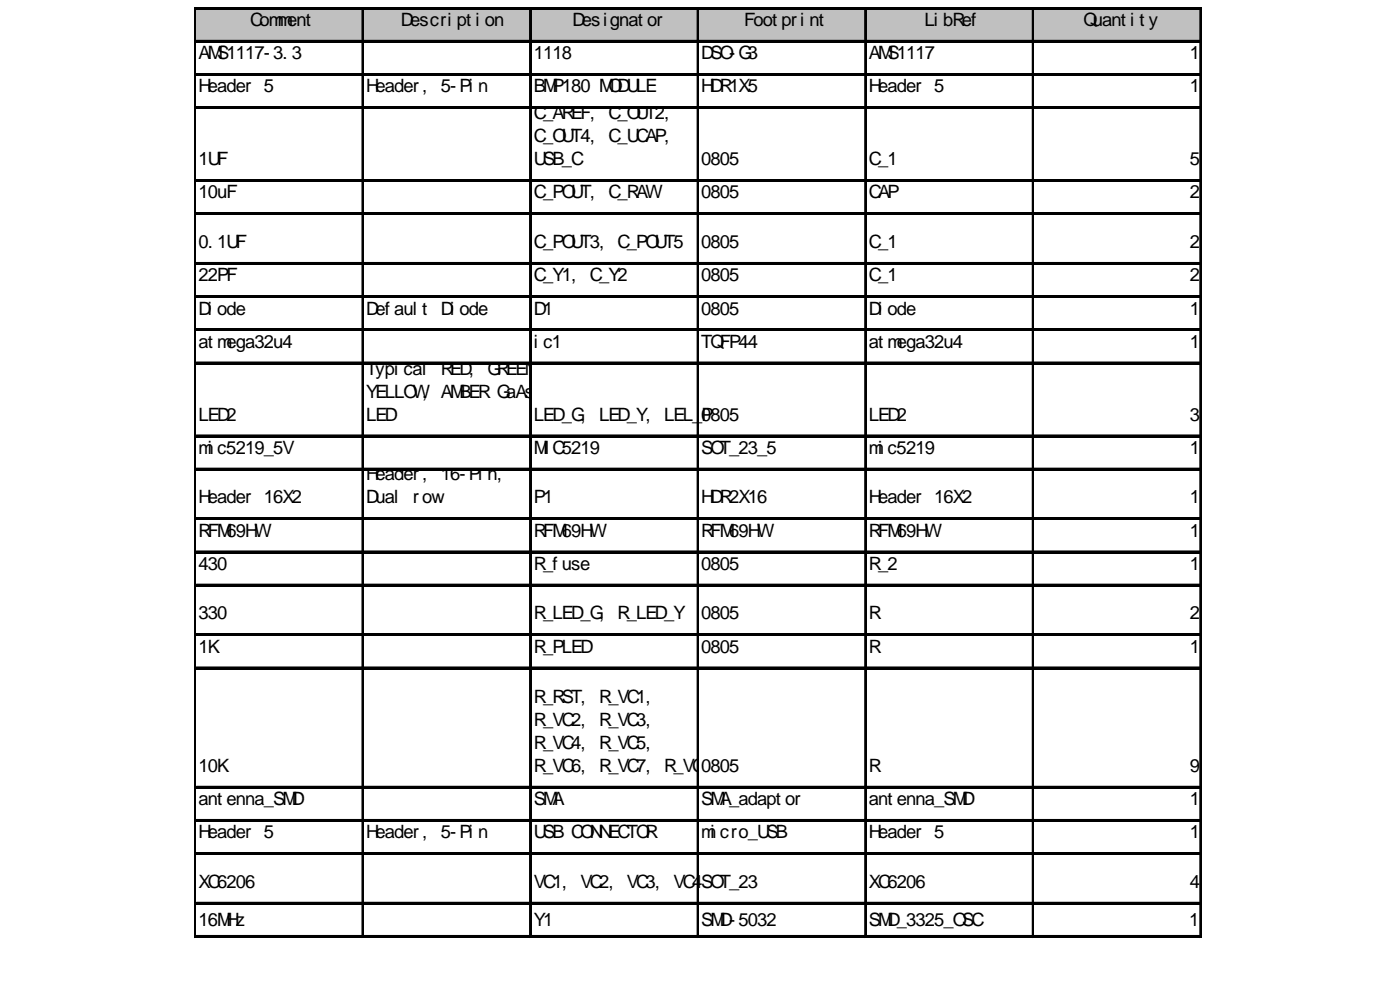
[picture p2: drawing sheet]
<svg xmlns="http://www.w3.org/2000/svg" width="291mm" height="204mm" viewBox="0 0 291 204" stroke-linecap="round" stroke-linejoin="round" font-family="sans-serif">
<defs><g id="words">
<g font-size="3.8">
<text x="52" y="5.4">Comment</text>
<text x="83.3" y="5.4">Descri pt i on</text>
<text x="119" y="5.4">Designat or</text>
<text x="154.7" y="5.4">Foot pr i nt</text>
<text x="192.2" y="5.4">Li bRef</text>
<text x="225.3" y="5.4">Quant i t y</text>
<text x="41.3" y="12.3">AMS1117- 3. 3</text>
<text x="111" y="12.3">1118</text>
<text x="145.8" y="12.3">DSO- G3</text>
<text x="180.6" y="12.3">AMS1117</text>
<text x="247.3" y="12.3">1</text>
<text x="41.3" y="19.2">Header 5</text>
<text x="76.1" y="19.2">Header ,</text>
<text x="91.6" y="19.2">5- Pi n</text>
<text x="111" y="19.2">BMP180 MODULE</text>
<text x="145.8" y="19.2">HDR1X5</text>
<text x="180.6" y="19.2">Header 5</text>
<text x="247.3" y="19.2">1</text>
<text x="111" y="24.8">C_AREF,</text>
<text x="111" y="29.6">C_OUT4,</text>
<text x="126.5" y="24.8">C_OUT2,</text>
<text x="126.5" y="29.6">C_UCAP,</text>
<text x="41.3" y="34.4">1UF</text>
<text x="111" y="34.4">USB_C</text>
<text x="145.8" y="34.4">0805</text>
<text x="180.6" y="34.4">C_1</text>
<text x="247.3" y="34.4">5</text>
<text x="41.3" y="41.3">10uF</text>
<text x="111" y="41.3">C_POUT,</text>
<text x="126.5" y="41.3">C_RAW</text>
<text x="145.8" y="41.3">0805</text>
<text x="180.6" y="41.3">CAP</text>
<text x="247.3" y="41.3">2</text>
<text x="41.3" y="51.6">0. 1UF</text>
<text x="111" y="51.6">C_POUT3,</text>
<text x="128.4" y="51.6">C_POUT5</text>
<text x="145.8" y="51.6">0805</text>
<text x="180.6" y="51.6">C_1</text>
<text x="247.3" y="51.6">2</text>
<text x="41.3" y="58.5">22PF</text>
<text x="111" y="58.5">C_Y1,</text>
<text x="122.6" y="58.5">C_Y2</text>
<text x="145.8" y="58.5">0805</text>
<text x="180.6" y="58.5">C_1</text>
<text x="247.3" y="58.5">2</text>
<text x="41.3" y="65.4">Di ode</text>
<text x="76.1" y="65.4">Def aul t</text>
<text x="91.6" y="65.4">Di ode</text>
<text x="111" y="65.4">D1</text>
<text x="145.8" y="65.4">0805</text>
<text x="180.6" y="65.4">Di ode</text>
<text x="247.3" y="65.4">1</text>
<text x="41.3" y="72.3">at mega32u4</text>
<text x="76.1" y="77.9">Typi cal</text>
<text x="91.6" y="77.9">RED,</text>
<text x="101.3" y="77.9">GREEN,</text>
<text x="111" y="72.3">i c1</text>
<text x="145.8" y="72.3">TQFP44</text>
<text x="180.6" y="72.3">at mega32u4</text>
<text x="247.3" y="72.3">1</text>
<text x="76.1" y="82.6">YELLOW,</text>
<text x="91.6" y="82.6">AMBER GaAs</text>
<text x="41.3" y="87.4">LED2</text>
<text x="76.1" y="87.4">LED</text>
<text x="111" y="87.4">LED_G,</text>
<text x="124.5" y="87.4">LED_Y,</text>
<text x="138.1" y="87.4">LEL_</text>
<text x="145.8" y="87.4">0805</text>
<text x="145.8" y="87.4">P</text>
<text x="180.6" y="87.4">LED2</text>
<text x="247.3" y="87.4">3</text>
<text x="41.3" y="94.3">mi c5219_5V</text>
<text x="111" y="94.3">MI C5219</text>
<text x="145.8" y="94.3">SOT_23_5</text>
<text x="180.6" y="94.3">mi c5219</text>
<text x="247.3" y="94.3">1</text>
<text x="76.1" y="99.9">Header ,</text>
<text x="91.6" y="99.9">16- Pi n,</text>
<text x="41.3" y="104.6">Header 16X2</text>
<text x="76.1" y="104.6">Dual</text>
<text x="85.8" y="104.6">r ow</text>
<text x="111" y="104.6">P1</text>
<text x="145.8" y="104.6">HDR2X16</text>
<text x="180.6" y="104.6">Header 16X2</text>
<text x="247.3" y="104.6">1</text>
<text x="41.3" y="111.5">RFM69HW</text>
<text x="111" y="111.5">RFM69HW</text>
<text x="145.8" y="111.5">RFM69HW</text>
<text x="180.6" y="111.5">RFM69HW</text>
<text x="247.3" y="111.5">1</text>
<text x="41.3" y="118.4">430</text>
<text x="111" y="118.4">R_f use</text>
<text x="145.8" y="118.4">0805</text>
<text x="180.6" y="118.4">R_2</text>
<text x="247.3" y="118.4">1</text>
<text x="41.3" y="128.8">330</text>
<text x="111" y="128.8">R_LED_G,</text>
<text x="128.4" y="128.8">R_LED_Y</text>
<text x="145.8" y="128.8">0805</text>
<text x="180.6" y="128.8">R</text>
<text x="247.3" y="128.8">2</text>
<text x="41.3" y="135.7">1K</text>
<text x="111" y="135.7">R_PLED</text>
<text x="145.8" y="135.7">0805</text>
<text x="180.6" y="135.7">R</text>
<text x="247.3" y="135.7">1</text>
<text x="111" y="146.1">R_RST,</text>
<text x="124.5" y="146.1">R_VC1,</text>
<text x="111" y="150.9">R_VC2,</text>
<text x="111" y="155.7">R_VC4,</text>
<text x="124.5" y="150.9">R_VC3,</text>
<text x="124.5" y="155.7">R_VC5,</text>
<text x="41.3" y="160.5">10K</text>
<text x="111" y="160.5">R_VC6,</text>
<text x="124.5" y="160.5">R_VC7,</text>
<text x="138.1" y="160.5">R_VC0805</text>
<text x="145.8" y="160.5">8</text>
<text x="180.6" y="160.5">R</text>
<text x="247.3" y="160.5">9</text>
<text x="41.3" y="167.4">ant enna_SMD</text>
<text x="111" y="167.4">SMA</text>
<text x="145.8" y="167.4">SMA_adapt or</text>
<text x="180.6" y="167.4">ant enna_SMD</text>
<text x="247.3" y="167.4">1</text>
<text x="41.3" y="174.2">Header 5</text>
<text x="76.1" y="174.2">Header ,</text>
<text x="91.6" y="174.2">5- Pi n</text>
<text x="111" y="174.2">USB CONNECTOR</text>
<text x="145.8" y="174.2">mi cro_USB</text>
<text x="180.6" y="174.2">Header 5</text>
<text x="247.3" y="174.2">1</text>
<text x="41.3" y="184.6">XC6206</text>
<text x="111" y="184.6">VC1,</text>
<text x="120.7" y="184.6">VC2,</text>
<text x="130.3" y="184.6">VC3,</text>
<text x="140" y="184.6">VC4</text>
<text x="145.8" y="184.6">SOT_23</text>
<text x="180.6" y="184.6">XC6206</text>
<text x="247.3" y="184.6">4</text>
<text x="41.3" y="192.4">16MHz</text>
<text x="111" y="192.4">Y1</text>
<text x="145.8" y="192.4">SMD- 5032</text>
<text x="180.6" y="192.4">SMD_3325_OSC</text>
<text x="247.2" y="192.4">1</text>
</g>
</g></defs>
<path d="M40.8 1.9h208.9v6.8h-208.9z" fill="#c0c0c0"/>
<g fill="none" stroke="#000" stroke-width=".21">
<path d="M40.4 1.5v193.4M40.8 1.5h209M40.8 8.4h209M40.8 15.3h209M75.3 1.9v193M110.1 1.9v193M144.9 1.9v193M179.8 1.9v193M214.6 1.9v193M249.4 1.9v193M40.8 22.2h209M40.8 37.3h209"/>
<path d="M40.8 44.2h209M40.8 54.6h209M40.8 61.5h209M40.8 68.3h209M40.8 75.2h209M40.8 90.4h209M40.8 97.3h209M40.8 107.6h209M40.8 114.5h209M40.8 121.4h209M40.8 131.7h209M40.8 138.6h209"/>
<path d="M40.8 163.4h209M40.8 170.3h209M40.8 177.2h209M40.8 187.5h209M40.8 194.4h209"/>
</g>
<path d="M40.6 1.5v193.4M75.5 1.9v193M110.3 1.9v193M145.1 1.9v193M180 1.9v193M214.8 1.9v193" fill="none" stroke="#000" stroke-width=".41"/>
<path d="M249.6 1.9v193" fill="none" stroke="#000" stroke-width=".4"/>
<g fill="#000">
<path d="M40.8 1.5h209v.4h-209zM40.8 8.4h209v.4h-209zM40.8 15.3h209v.4h-209zM40.8 22.2h209v.4h-209zM40.8 37.3h209v.5h-209zM40.8 44.2h209v.5h-209zM40.8 54.6h209v.4h-209zM40.8 61.5h209v.4h-209zM40.8 68.3h209v.5h-209zM40.8 75.2h209v.5h-209zM40.8 90.4h209v.5h-209zM40.8 97.3h209v.5h-209z"/>
<path d="M40.8 107.6h209v.5h-209zM40.8 114.5h209v.5h-209zM40.8 121.4h209v.5h-209zM40.8 131.7h209v.5h-209zM40.8 138.6h209v.5h-209zM40.8 163.4h209v.5h-209zM40.8 170.3h209v.5h-209zM40.8 177.2h209v.5h-209zM40.8 187.5h209v.5h-209zM40.8 194.4h209v.5h-209z"/>
</g>
<use href="#words"/>
</svg>
